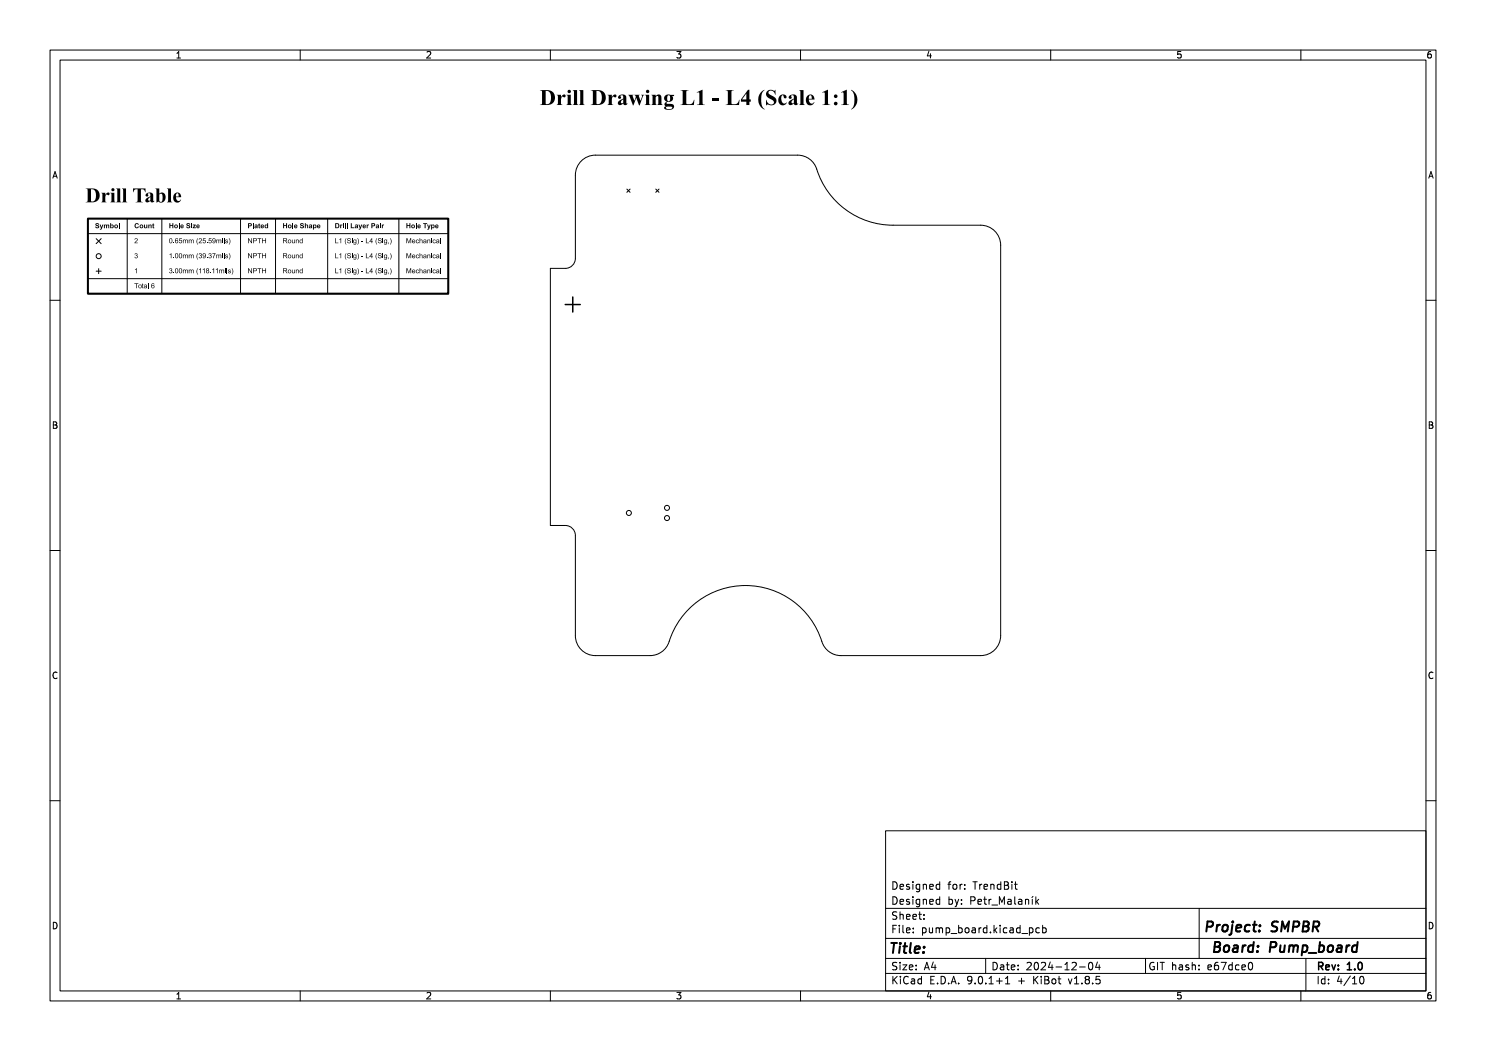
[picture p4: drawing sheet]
<svg xmlns="http://www.w3.org/2000/svg" width="297mm" height="210mm" viewBox="0 0 297 210" stroke-linecap="round" stroke-linejoin="round" font-family="sans-serif">
<defs><g id="words">
<text font-size="4.3" fill="#fff" x="97" y="21.3">Drill Drawing L1 - L4 (Scale 1:1)</text>
<g font-size="2.7" fill="#fff">
<text x="240.4" y="186.2">Project: SMPBR</text>
<text x="241.9" y="190.3">Board: Pump_board</text>
<text x="177.4" y="192.1">Title:</text>
</g>
<g font-size="2" fill="#fff">
<text x="178" y="177.8">Designed for: TrendBit</text>
<text x="178" y="180.8">Designed by: Petr_Malaník</text>
<text x="178" y="183.8">Sheet:</text>
<text x="178" y="186.5">File: pump_board.kicad_pcb</text>
<text x="178" y="193.9">Size: A4</text>
<text x="178" y="196.7">KiCad E.D.A. 9.0.1+1 + KiBot v1.8.5</text>
<text x="198" y="193.9">Date: 2024-12-04</text>
<text x="229.4" y="193.9">GIT hash: e67dce0</text>
<text x="263" y="196.7">Id: 4/10</text>
<text x="263" y="193.9">Rev: 1.0</text>
</g>
<g font-size="1.7" fill="#fff">
<text x="35" y="11.6">1</text>
<text x="85" y="11.6">2</text>
<text x="135" y="11.6">3</text>
<text x="185" y="11.6">4</text>
<text x="235" y="11.6">5</text>
<text x="285" y="11.6">6</text>
<text x="10.5" y="35.6">A</text>
<text x="285.5" y="35.6">A</text>
<text x="10.5" y="85.6">B</text>
<text x="285.5" y="85.6">B</text>
<text x="10.5" y="135.7">C</text>
<text x="285.5" y="135.7">C</text>
<text x="10.5" y="185.6">D</text>
<text x="285.5" y="185.6">D</text>
<text x="35" y="199.7">1</text>
<text x="85" y="199.7">2</text>
<text x="135" y="199.7">3</text>
<text x="185" y="199.7">4</text>
<text x="235" y="199.7">5</text>
<text x="285" y="199.7">6</text>
</g>
</g></defs>
<g fill="none" stroke="#000" stroke-width=".4">
<path d="M17.6 43.7h72v15h-72zM178.1 188.4h1.2M178.7 188.4l-.2 2M179.9 189.1l-.2 1.3M180 188.4l-.1 .2M180.5 189.1h.8M180.9 188.4l-.2 1.7 .1 .2 .3 .1M182 188.4l-.2 1.7 .3 .3M182.8 189.8l1-.2v-.4l-.6-.1-.3 .3v.9h.7M184.6 190.2v.2M184.7 189.2v.2M241.2 185.2l1-.1a.52 .52 0 0 0 .3-.5 .52 .52 0 0 0-.4-.5h-.7l-.3 2"/>
<path d="M242.8 189.2h.6M242.9 188.2l.8 .1a.51 .51 0 0 1 .1 .5 .51 .51 0 0 1-.4 .4l.3 .1a.58 .58 0 0 1-.3 .9h-.8zM243.3 184.8l-.2 1.3M243.8 184.8l-.4 .1-.2 .3M244.5 185a.52 .52 0 0 1 .5-.2 .52 .52 0 0 1 .4 .4l-.2 .7a.52 .52 0 0 1-.5 .2 .52 .52 0 0 1-.4-.4zM244.8 189.1a.52 .52 0 0 1 .5-.2 .52 .52 0 0 1 .4 .4l-.1 .5a.55 .55 0 0 1-.5 .4 .55 .55 0 0 1-.5-.4zM246.3 184.8l-.2 1.7-.4 .3M246.4 184.1v.2M246.6 189h.8l-.1 1.2M247.1 185.5l1-.2-.1-.4h-.7l-.3 .9 .3 .3 .6-.1M247.4 189.4l-.7 .1a.4 .4 0 0 0-.3 .3 .4 .4 0 0 0 .2 .4l.7-.1M248.4 188.9l-.2 1.3"/>
<path d="M249 188.9l-.4 .1-.2 .3M249.8 184.9a.66 .66 0 0 0-1 .3v.5l.1 .3h.8M250.4 184.8h.8M250.5 189a.66 .66 0 0 0-1 .3l-.1 .5 .2 .3h.8M250.6 188.2l-.3 2M250.8 184.1l-.2 1.7v.2l.4 .1M251.3 190v.2M251.4 189v.2M251.7 185.9v.2M251.8 184.9v.2M253.9 189.3l1-.1a.52 .52 0 0 0 .2-.5 .52 .52 0 0 0-.3-.5h-.8l-.2 2M255.4 184.2a.85 .85 0 0 0-1 .1 .45 .45 0 0 0 .2 .8l.5 .2a.51 .51 0 0 1 .1 .5 .51 .51 0 0 1-.4 .3l-.7-.1"/>
<path d="M255.9 188.9v1.2a.57 .57 0 0 0 .8-.1M256.1 186.1l.2-2 .5 1.5 .8-1.5-.2 2M256.8 188.9l-.2 1.3M257.7 189.1a.49 .49 0 0 1 .9 .1M257.7 188.9l-.1 1.3M258.5 185.2l.9-.1a.52 .52 0 0 0 .3-.5 .52 .52 0 0 0-.3-.5h-.8l-.3 2M258.6 189.2a.5 .5 0 0 1 .8-.2l-.1 1.2M258.6 189.2l-.2 1M260.4 189h.8l.1 .3-.1 .5a.66 .66 0 0 1-.9 .3M260.4 188.9l-.2 2M260.5 185.1h.6M260.6 184.1l.8 .1a.51 .51 0 0 1 .2 .5 .51 .51 0 0 1-.5 .4l.3 .1a.58 .58 0 0 1-.3 .9h-.8z"/>
<path d="M261.6 190.4h1.5M262.5 185.2l.9-.1a.52 .52 0 0 0 .3-.5 .52 .52 0 0 0-.3-.5h-.8l-.3 2M262.9 185.2l.6 .9M263.7 189h.8l.2 .3-.1 .5a.65 .65 0 0 1-1 .3M263.8 188.2l-.2 2M265.5 189.1a.52 .52 0 0 1 .6-.2 .52 .52 0 0 1 .4 .4l-.1 .5a.55 .55 0 0 1-.5 .4 .55 .55 0 0 1-.6-.4zM267.4 189h.7v1.2M268.2 189.4l-.7 .1a.4 .4 0 0 0-.3 .3 .4 .4 0 0 0 .2 .4l.7-.1M269.2 188.9l-.2 1.3M269.7 188.9l-.3 .1-.3 .3M271.3 189a.66 .66 0 0 0-1 .3l-.1 .5 .2 .3h.7M271.4 188.2l-.3 2"/>
</g>
<g fill="none" stroke="#000" stroke-width=".2">
<path d="M10 10h277v190h-277zM12 12h273v186h-273zM35.3 11.6h.8M35.3 10.7l.4-.4v1.3M60 10v2M85.3 10.4l.5-.1 .3 .4-.8 .9h.8M110 10v2M135.3 10.3h.8l-.4 .5 .3 .1v.6l-.2 .1-.5-.1M160 10v2M185.7 10.2l-.4 1h.9M186 10.7v.9M210 10v2"/>
<path d="M236 10.3h-.6l-.1 .6 .2-.1 .5 .1 .1 .1-.1 .5-.2 .1-.5-.1M260 10v2M286 10.3l-.4 .1-.2 .2-.1 .7 .3 .3 .4-.1 .1-.5-.1-.1-.4-.1-.3 .2M10.6 35.6l.4-1.3 .4 1.3M10.7 35.2h.6M116.2 32.2a4 4 0 0 1 2.8-1.2h40.4a4 4 0 0 1 3.8 2.8 16 16 0 0 0 15.3 11.2h17.5a4 4 0 0 1 4 4v78a4 4 0 0 1-4 4h-27.9a4 4 0 0 1-3.8-2.8 16.1 16.1 0 0 0-15.7-11.2 16.1 16.1 0 0 0-15.1 11.9 4 4 0 0 1-3.6 2.1h-10.9a4 4 0 0 1-4-4v-20a2 2 0 0 0-2-2h-3v-51.4h3a2 2 0 0 0 2-2v-16.6a4 4 0 0 1 1.2-2.8zM125.3 37.8l.6 .6M125.9 37.8l-.6 .6M131.1 37.8l.6 .6M131.7 37.8l-.6 .6M285.6 35.6l.4-1.3 .4 1.3M285.7 35.2h.6"/>
<path d="M10 60h2M17.6 58.7h72M17.6 43.7h72M17.6 55.7h72M17.6 46.7h72M19.2 54.2h1M19.2 47.7l1 1M19.7 53.7v1M20.2 47.7l-1 1M25.4 43.7v15M32.3 43.7v15M48.1 43.7v15"/>
<path d="M55.1 43.7v15M65.5 43.7v15M79.7 43.7v15M285 60h2M10.7 84.3h.4l.2 .2-.2 .4 .2 .1 .1 .3-.2 .3h-.5zM10.7 84.9h.4M285.7 84.3h.4l.2 .2-.2 .4 .2 .1 .1 .3-.2 .3h-.5zM285.7 84.9h.4M10 110h2M285 110h2M11.4 134.4a.62 .62 0 0 0-.9 .5 .62 .62 0 0 0 .7 .7l.2-.1M286.4 134.4a.62 .62 0 0 0-.9 .5 .62 .62 0 0 0 .7 .7l.2-.1"/>
<path d="M10 160h2M285 160h2M177 166h108v32h-108zM178.5 176.2a.76 .76 0 0 1 .8 .7 .76 .76 0 0 1-.8 .8zM178.5 179.2a.76 .76 0 0 1 .8 .7 .76 .76 0 0 1-.8 .8zM179.9 177.2l.7-.1-.1-.3-.4-.1-.2 .2 .1 .7h.5M181.7 176.8l-.3-.1-.2 .2v.2l.5 .2v.3h-.5M181.7 179.8l-.3-.1-.2 .2v.2l.5 .2v.3h-.5M182.5 176.2v.1M182.5 176.7v1M182.5 179.2v.1M182.5 179.7v1"/>
<path d="M183.8 176.8l-.4-.1-.3 .3 .1 .6h.6M183.8 179.8l-.4-.1-.3 .3 .1 .6h.6M183.8 179.7v1.2l-.3 .3-.3-.1M183.8 176.7v1.2l-.3 .3-.3-.1M184.5 176.8l.2-.1 .4 .1 .1 .9M184.5 179.8l.2-.1 .4 .1 .1 .9M184.5 176.7v1M184.5 179.7v1M185.8 177.2l.7-.1v-.3l-.5-.1-.2 .2 .1 .7h.6M187.8 176.8l-.4-.1-.3 .3 .1 .6h.6M187.8 179.8l-.4-.1-.3 .3 .1 .6h.6M187.8 176.2v1.5"/>
<path d="M187.8 179.2v1.5M189.5 176.7h.5M189.7 179.8l.4-.1 .3 .3-.2 .6h-.5M189.7 179.2v1.5M190 176.2l-.3 .2v1.3M190.6 176.8l.4-.1 .2 .3v.4l-.2 .3-.4-.1-.1-.2zM190.9 179.7l.3 1M191.6 179.7l-.4 1M191.9 176.7v1M192.2 179.8v.1M192.3 176.7l-.4 .3M192.8 177.6v.1"/>
<path d="M192.8 176.8v.1M194 180l.7-.1 .2-.2-.1-.4-.2-.1h-.6v1.5M194.5 176.2h.8M194.9 176.2v1.5M195.8 176.7v1M196.2 176.7l-.4 .3M196.6 179.7h.6M196.7 177.2l.7-.1-.1-.3-.4-.1-.2 .2v.7h.6M196.8 179.2v1.3l.4 .2M197.7 179.7v1M198 176.8l.2-.1 .4 .1 .1 .9M198 176.7v1"/>
<path d="M198.1 179.7l-.4 .3M200 176.2v1.5M200 176.8l-.4-.1-.3 .3 .2 .6h.5M200.7 176.2l.8 .1v.3l-.3 .3a.4 .4 0 0 1 .4 .4 .4 .4 0 0 1-.3 .4h-.6zM200.7 176.9h.5M201.5 179.8h.5l.1 .9M202.2 176.2v.1M202.2 176.7v1M202.7 176.7h.6M202.8 179.2v1.3l.2 .2M203 176.2v1.3l.3 .2M203.6 179.8h.6v.9"/>
<path d="M205 179.8l.2-.1 .3 .1 .1 .9M205 179.7v1M206.3 179.7v1M206.5 179.1l-.3 .2M207 179.2v1.5M207.6 179.7l-.6 .6M10.7 184.3a.66 .66 0 0 1 .7 .6 .66 .66 0 0 1-.7 .7zM35.3 198.7l.4-.4v1.3M35.3 199.6h.8M60 198v2M85.3 198.4l.5-.1 .3 .4-.8 .9h.8M110 198v2"/>
<path d="M135.3 198.3h.8l-.4 .5 .3 .1v.6l-.2 .1-.5-.1M160 198v2M177 194.5h108M177 191.5h108M177 187.5h108M177 181.5h108M178.5 195.1v1.5M178.5 185.6h.5M178.7 195.7l.6 .9M179.2 184.9h-.7v1.5M179.2 192.4l-.5-.1-.2 .1v.5l.6 .3 .1 .3-.2 .3-.6-.1M179.2 182.3l-.5-.1-.2 .1v.5l.6 .3 .1 .3-.2 .3-.6-.1"/>
<path d="M179.3 195.1l-.8 .9M179.7 184.9v.1M179.7 185.4v1M179.9 182.8l.2-.1 .4 .1v.9M179.9 180.2l.7-.1-.1-.3-.4-.1-.2 .2 .1 .7h.5M179.9 182.2v1.5M179.9 192.3v.1M179.9 192.8v1M180 195.1v.1M180 195.6v1M180.5 192.8h.7l-.7 1h.7M180.5 184.9v1.3l.2 .2"/>
<path d="M181.2 183.2l.7-.1-.1-.3-.4-.1-.2 .2v.7h.6M181.2 185.9l.7-.2-.1-.2-.4-.1-.2 .2v.7h.6M181.5 195.2a.71 .71 0 0 0-1 .5 .71 .71 0 0 0 .7 .9l.3-.1M181.7 193.3l.8-.1-.1-.3-.4-.1-.3 .2 .1 .7h.6M182.2 195.7h.5l.1 .9M182.5 183.2l.7-.1-.1-.3-.4-.1-.2 .2v.7h.6M182.5 186.3v.1M182.5 185.5v.1M182.8 196h-.5l-.2 .2 .2 .4 .5-.1M183.1 193.7v.1M183.1 192.9v.1M183.6 182.7h.6"/>
<path d="M183.8 182.2v1.3l.4 .2M184.2 195.7l-.5-.1-.2 .3 .1 .6h.6M184.2 195.1v1.5M184.4 185.5l.4-.1 .3 .3-.1 .6h-.6M184.4 185.4v1.5M184.7 183.6v.1M184.7 182.8v.1M184.7 193.8l.5-1.5 .5 1.5M184.9 193.4h.7M185.7 198.2l-.4 1h.9M185.7 185.4l.1 .9 .4 .1 .2-.1M185.8 180.2l.7-.1v-.3l-.5-.1-.2 .2 .1 .7h.6"/>
<path d="M186 198.7v.9M186 195.8h.5M186.4 185.4v1M186.5 192.2l-.3 1.1h.9M186.7 195.1h-.7v1.5h.7M186.9 192.8v1M187.1 185.5l.4-.1 .2 .2M187.1 185.4v1M187.4 196.5v.1M187.7 185.6l.3-.2 .3 .1 .1 .9M187.7 185.6v.8M188.1 195.1a.76 .76 0 0 1 .9 .7 .76 .76 0 0 1-.9 .8z"/>
<path d="M189.1 185.5l.4-.1 .3 .3-.1 .6h-.6M189.1 185.4v1.5M189.6 196.5v.1M190.1 196.6l.5-1.5 .5 1.5M190.1 186.5h1.1M190.2 196.2h.8M191.2 180.7l-.3 .5M191.6 196.5v.1M191.6 184.9v1.5M191.6 185.5l.4-.1 .3 .3-.1 .6h-.6M192.2 180.6v.1M193 185.5l.2-.1 .4 .1 .1 .6-.2 .2-.3 .1-.2-.1z"/>
<path d="M194.2 195.7l-.2 .3h-.3l-.3-.3 .1-.5 .5-.1 .2 .1a.99 .99 0 0 1-.4 1.4h-.3M194.3 185.5h.6l.1 .9M194.9 196.5v.1M195 185.7l-.5 .1-.3 .2 .3 .4 .5-.1M195.5 180.2l.7-.1-.1-.3-.4-.1-.2 .2v.7h.6M195.7 195.2l.2-.1a.8 .8 0 0 1 .5 .7 .8 .8 0 0 1-.5 .8l-.2-.1-.2-.5zM195.7 185.4v1M196.1 185.4l-.4 .3M197 191.5v3M197 196.5v.1M197.2 185.5l-.4-.1-.3 .3 .2 .6h.5M197.2 184.9v1.5"/>
<path d="M197.7 196.6h.8M197.7 195.5l.4-.4v1.5M198 186.3v.1M198.2 180.8h1.2M198.5 192.3a.76 .76 0 0 1 .8 .7 .76 .76 0 0 1-.8 .8zM198.7 184.9v1.5M198.8 185.8l.4 .6M199.2 196h1.1M199.2 185.4l-.5 .6M199.7 180.7v-1.5l.5 1.1 .5-1.1v1.5M199.7 195.4v1.2M199.9 184.9v.1"/>
<path d="M199.9 185.4v1M200 192.9h.6v.9M200.6 193.2h-.5l-.2 .2 .2 .4 .5-.1M201 196.6h.8M201 195.5l.4-.4v1.5M201.1 192.8h.6M201.2 185.5l-.4-.1-.3 .3 .2 .6h.5M201.3 192.3v1.3l.4 .2M201.9 185.5h.6v.9M202.1 180.1h-.5l-.2 .2 .2 .4 .5-.1M202.1 193.3l.7-.1v-.3l-.5-.1-.2 .2 .1 .7h.6M202.5 185.7l-.5 .1-.2 .2 .2 .4 .5-.1"/>
<path d="M203.5 193.7v.1M203.5 192.9v.1M203.6 196h1.1M203.9 185.5l-.4-.1-.3 .3 .1 .6h.6M203.9 184.9v1.5M204.2 195.4v1.2M204.2 180.1h-.5l-.2 .2 .2 .4 .5-.1M204.2 186.5h1.2M205.3 192.4l.5-.1 .3 .4-.9 1.1h.9M205.7 185.5l.5-.1 .3 .3-.2 .6h-.6M205.7 185.4v1.5M206.6 195.1v1.5"/>
<path d="M206.8 195.7l.7 .9M206.8 192.4l.3-.1a.8 .8 0 0 1 .5 .7 .8 .8 0 0 1-.5 .8l-.3-.1-.1-.5zM207.2 180.1l.4 .6M207.5 195.1l-.9 .9M207.7 185.5l-.4-.1-.3 .3 .2 .6h.5M208.1 195.1v.1M208.1 195.6v1M208.1 192.4l.6-.1 .3 .4-.9 1.1h.9M208.4 185.5l.4-.1 .3 .3-.1 .6h-.6M208.4 184.9v1.5M208.8 195.1l.7 .1 .1 .3-.3 .3a.4 .4 0 0 1 .4 .4 .4 .4 0 0 1-.3 .4h-.6zM208.8 195.8h.5"/>
<path d="M209.9 192.2l-.3 1.1h.9M210 198v2M210.3 192.8v1M210.4 195.7l.3-.1 .3 .3v.4l-.3 .3-.3-.1-.2-.2zM211.1 193.2h1.1M211.5 195.6h.5M211.7 195.1v1.3l.3 .2M212.8 193.8h.9M212.8 192.7l.5-.4v1.5M213.5 195.6l.4 1 .3-1M214.3 192.4l.5-.1 .3 .4-.9 1.1h.9M214.7 196.6h.9"/>
<path d="M214.7 195.5l.5-.4v1.5M215.8 193.2h1.1M216.2 196.5v.1M217.2 195.7l-.3 .3v.3l.3 .3h.3l.2-.3v-.3l-.2-.3M217.2 195.7l-.3-.3 .3-.3h.3l.2 .3-.2 .3M217.2 195.7h.3M217.7 192.4l.2-.1a.8 .8 0 0 1 .5 .7 .8 .8 0 0 1-.5 .8l-.2-.1-.1-.5zM218.4 196.5v.1M219.3 192.2l-.3 1.1h.9M219.7 192.8v1M219.8 195.1h-.7l-.1 .7 .2-.1h.5l.2 .3-.1 .5-.2 .1-.6-.1M228.9 191.5v3"/>
<path d="M230.6 192.4a.7 .7 0 0 0-.8 .6 .7 .7 0 0 0 .8 .7l.1-.5h-.3M231.4 192.3v1.5M231.9 192.3h.8M232.3 192.3v1.5M234.4 192.9l.2-.1 .3 .1 .1 .9M234.4 192.3v1.5M235.7 192.9h.6l.1 .9M236 198.3h-.6l-.1 .6 .2-.1 .5 .1 .1 .1-.1 .5-.2 .1-.5-.1M236.4 193.2h-.5l-.3 .2 .3 .4 .5-.1M237.6 192.9l-.4-.1-.2 .2 .1 .2 .5 .2v.3h-.6M238.3 192.9l.2-.1 .4 .1v.9M238.3 192.3v1.5"/>
<path d="M239.6 193.7v.1M239.6 192.9v.1M239.7 181.5v10M241.4 193.3l.7-.1v-.3l-.5-.1-.2 .2 .1 .7h.6M243.4 192.3l-.4 .1a1.01 1.01 0 0 0 0 1.4l.5-.1 .1-.5-.3-.3h-.4l-.2 .3M244.1 192.3h1l-.7 1.5M246.3 192.9l-.4-.1-.3 .3 .1 .6h.6M246.3 192.3v1.5M247.6 192.9l-.4-.1-.3 .3 .2 .6h.5M248.2 193.3l.7-.1v-.3l-.5-.1-.2 .2 .1 .7h.6M249.6 192.4l.3-.1a.8 .8 0 0 1 .5 .7 .8 .8 0 0 1-.5 .8l-.3-.1-.1-.5zM260 198v2"/>
<path d="M261 191.5v6.5M263.5 195.1v1.5M264.8 195.7l-.4-.1-.3 .3 .1 .6h.6M264.8 195.1v1.5M265.5 196.5v.1M265.5 195.7v.1M267.7 195l-.4 1.1h.9M268 195.6v1M269.9 195l-1.3 2M270.3 196.6h.9M270.3 195.5l.4-.4v1.5M271.9 195.2l.2-.1a.8 .8 0 0 1 .5 .7 .8 .8 0 0 1-.5 .8l-.2-.1-.2-.5z"/>
<path d="M285.7 184.3a.66 .66 0 0 1 .7 .6 .66 .66 0 0 1-.7 .7zM286 198.3l-.4 .1-.2 .2-.1 .8 .3 .2 .4-.1 .1-.5-.1-.1-.4-.1-.3 .2"/>
<circle cx="19.7" cy="51.2" r=".5"/>
<circle cx="125.7" cy="102.5" r=".5"/>
<circle cx="133.3" cy="101.5" r=".5"/>
<circle cx="133.3" cy="103.5" r=".5"/>
</g>
<g fill="#000">
<path d="M107.9 18h1.4a1.5 1.5 0 0 1 1.6 1.5 1.5 1.5 0 0 1-1.6 1.5h-1.4l.4-.2v-.3h.8v.2a.58 .58 0 0 0 .6 .1 .58 .58 0 0 0 .4-.6 1.41 1.41 0 0 0-.8-2h-.2v2.3h-.8v-2.2z" fill-rule="evenodd"/>
<path d="M111.3 18.9h.8v.5a.49 .49 0 0 1 .4-.5 .49 .49 0 0 1 .6 .3 .36 .36 0 0 1-.3 .3 .36 .36 0 0 1-.4-.2l-.3 .5v.7v.3l.3 .2h-1.1l.2-.5v-1.3z" fill-rule="evenodd"/>
<path d="M113.2 18.9h.9v1.9l.2 .2h-1.1l.3-.4-.1-1.4z" fill-rule="evenodd"/>
<path d="M114.5 18h.8l.1 2.8 .2 .2h-1.1l.2-.4v-2.4z" fill-rule="evenodd"/>
<path d="M115.7 18h.9v2.8l.2 .2h-1.1l.3-.4v-2.4z" fill-rule="evenodd"/>
<path d="M118.1 18h1.3a1.5 1.5 0 0 1 1.7 1.5 1.5 1.5 0 0 1-1.7 1.5h-1.3l.3-.2 .1-.3h.7v.2a.58 .58 0 0 0 .7 .1 .58 .58 0 0 0 .3-.6 1.41 1.41 0 0 0-.7-2h-.3v2.3h-.7v-2.2z" fill-rule="evenodd"/>
<path d="M121.4 18.9h.9v.5a.49 .49 0 0 1 .3-.5 .49 .49 0 0 1 .6 .3 .36 .36 0 0 1-.3 .3 .36 .36 0 0 1-.4-.2l-.2 .5v.7v.3l.3 .2h-1.2l.3-.5v-1.3z" fill-rule="evenodd"/>
<path d="M123.6 19.2a.85 .85 0 0 1 1-.3 .85 .85 0 0 1 .6 .8v.9l.2 .1a.42 .42 0 0 1-.4 .3 .42 .42 0 0 1-.4-.3 .56 .56 0 0 1-.6 .4 .56 .56 0 0 1-.5-.5v-.2h.6l.2 .2 .3-.1v-.7l-.5 .6h-.6l.3-.3 .8-.4v-.4a.27 .27 0 0 0-.4-.3 .27 .27 0 0 0-.1 .5 .32 .32 0 0 1-.4 .2 .32 .32 0 0 1-.1-.5z" fill-rule="evenodd"/>
<path d="M128.9 18.9h.8l.1 1.9 .2 .2h-1.1l.2-.4v-1.4z" fill-rule="evenodd"/>
<path d="M130.2 18.9h.8v.3a.64 .64 0 0 1 .9-.3 .64 .64 0 0 1 .3 .8v1.1l.2 .2h-1l.2-.3v-1.3a.23 .23 0 0 0-.2-.2 .23 .23 0 0 0-.3 .1l-.1 1.2 .2 .5h-1l.2-.5v-1.3z" fill-rule="evenodd"/>
<path d="M133 19.1l.6-.2 1.1 .1v.2h-.4a.79 .79 0 0 1 0 1 .79 .79 0 0 1-1 .2v.3h.5a.64 .64 0 0 1 .9 .6 .64 .64 0 0 1-.8 .6 .86 .86 0 0 1-1.2-.4h.4a.78 .78 0 0 0 1.3-.1l-.9-.1-.8 .2 .4-.3a.49 .49 0 0 1-.3-.5 .49 .49 0 0 1 .5-.4l-.4-.3-.2-.3h.6l.1 .2a.29 .29 0 0 0 .2 .3 .29 .29 0 0 0 .3-.3v-.7a.26 .26 0 0 0-.3-.2 .26 .26 0 0 0-.2 .2l-.1 .5h-.6z" fill-rule="evenodd"/>
<path d="M136 18h1.6l-.4 .3v2.3a.94 .94 0 0 0 .9 .2 .94 .94 0 0 0 .6-.9v1.1h-2.7l.4-.2v-.3v-2.2z" fill-rule="evenodd"/>
<path d="M139.2 18.4l1.2-.5v2.7l.1 .3 .4 .1h-1.6l.4-.3 .1-1.9-.1-.3z" fill-rule="evenodd"/>
<path d="M142.4 19.7h1.3v.5h-1.3z" fill-rule="evenodd"/>
<path d="M145 18h1.6l-.4 .3v2.3a.94 .94 0 0 0 1 .2 .94 .94 0 0 0 .5-.9v1.1h-2.7l.4-.2 .1-.3v-2.2z" fill-rule="evenodd"/>
<path d="M149.5 17.9h.3v2h.3v.4h-.3v.7h-.6v-.7h-1.1v-.4h1.1v-1.2l-.9 1.2h-.2z" fill-rule="evenodd"/>
<path d="M152.1 18.4l.7-.5a3.2 3.2 0 0 0-.2 3.8l.2 .2a2.2 2.2 0 0 1-.7-3.5z" fill-rule="evenodd"/>
<path d="M153.4 18.2a1.69 1.69 0 0 1 1.5-.1l.1-.2v1a.84 .84 0 0 0-.5-.7 .84 .84 0 0 0-.9 .2l.1 .4a2.28 2.28 0 0 1 1.5 1.3 1.2 1.2 0 0 1-1.9 .8l-.2 .2v-1.2a.98 .98 0 0 0 1.5 .8 .62 .62 0 0 0-.5-.9 .99 .99 0 0 1-.9-.6 .99 .99 0 0 1 .2-1z" fill-rule="evenodd"/>
<path d="M157.7 19.2a.85 .85 0 0 1 1-.3 .85 .85 0 0 1 .6 .8v.9l.2 .1a.42 .42 0 0 1-.4 .3 .42 .42 0 0 1-.4-.3 .56 .56 0 0 1-.6 .4 .56 .56 0 0 1-.5-.5v-.2h.6l.2 .2 .3-.1v-.7l-.5 .6h-.6l.3-.3 .8-.4v-.4a.27 .27 0 0 0-.4-.3 .27 .27 0 0 0-.1 .5 .32 .32 0 0 1-.4 .2 .32 .32 0 0 1-.1-.5z" fill-rule="evenodd"/>
<path d="M159.7 18h.9v2.8l.2 .2h-1.1l.3-.4v-2.4z" fill-rule="evenodd"/>
<path d="M161.3 19.2a.83 .83 0 0 1 1-.2 .83 .83 0 0 1 .5 .9h-1.1a.58 .58 0 0 0 .3 .7 .58 .58 0 0 0 .7-.2 .85 .85 0 0 1-1 .6 .85 .85 0 0 1-.6-1v-.3h1.1l-.1-.6a.4 .4 0 0 0-.4 .1 .4 .4 0 0 0-.1 .5h-.5z" fill-rule="evenodd"/>
<path d="M164.3 18.4l1.2-.5v2.7l.1 .3 .3 .1h-1.5l.4-.3 .1-1.9-.1-.3z" fill-rule="evenodd"/>
<path d="M168.1 18.4l1.2-.5v2.7l.1 .3 .3 .1h-1.6l.5-.3v-1.9l-.1-.3z" fill-rule="evenodd"/>
<path d="M17.1 37.7h1.3a1.4 1.4 0 0 1 1.5 1.3 1.4 1.4 0 0 1-1.5 1.4h-1.3l.4-.1v-.3h.7v.1a.54 .54 0 0 0 .6 .1 .54 .54 0 0 0 .3-.5 1.31 1.31 0 0 0-.7-1.9h-.2v2.2h-.7v-2.1z" fill-rule="evenodd"/>
<path d="M20.3 38.5h.7v.4a.46 .46 0 0 1 .4-.4 .46 .46 0 0 1 .5 .2 .33 .33 0 0 1-.3 .3 .33 .33 0 0 1-.3-.1l-.2 .4-.1 .7 .1 .2 .2 .2h-1l.2-.4v-1.2z" fill-rule="evenodd"/>
<path d="M22.1 38.5h.8v1.7l.2 .2h-1l.2-.4v-1.3z" fill-rule="evenodd"/>
<path d="M23.2 37.7h.8v2.5l.3 .2h-1.1l.2-.4v-2.1z" fill-rule="evenodd"/>
<path d="M24.4 37.7h.8v2.5l.2 .2h-1l.2-.4v-2.1z" fill-rule="evenodd"/>
<path d="M26.6 37.7h2.5v.7a.76 .76 0 0 0-.9-.6v2.3l.4 .3h-1.5l.4-.3v-2.3a.75 .75 0 0 0-.9 .6z" fill-rule="evenodd"/>
<path d="M29.2 38.7a.79 .79 0 0 1 .9-.2 .79 .79 0 0 1 .5 .7v.9h.2a.39 .39 0 0 1-.4 .4 .39 .39 0 0 1-.3-.4 .51 .51 0 0 1-.6 .4 .51 .51 0 0 1-.4-.6h.5l.2 .2 .3-.1v-.6l-.5 .5h-.5l1-.7-.1-.4a.25 .25 0 0 0-.3-.2 .25 .25 0 0 0 0 .4 .3 .3 0 0 1-.5 .2 .3 .3 0 0 1 0-.5z" fill-rule="evenodd"/>
<path d="M31 37.7h.8v1a.82 .82 0 0 1 1.1 0 .82 .82 0 0 1 .1 1.1 .86 .86 0 0 1-1.3 .5l-.4 .2v-1.6h.5a1.56 1.56 0 0 0 .1 1.4h.3a1.44 1.44 0 0 0 .1-1.6l-.5 .2h-.5v-1.1z" fill-rule="evenodd"/>
<path d="M33.4 37.7h.8v2.5l.2 .2h-1l.2-.4v-2.1z" fill-rule="evenodd"/>
<path d="M34.9 38.7a.77 .77 0 0 1 .9-.2 .77 .77 0 0 1 .4 .9h-1a.54 .54 0 0 0 .2 .7 .54 .54 0 0 0 .7-.2 .82 .82 0 0 1-1 .5 .82 .82 0 0 1-.5-1.1h1.1l-.1-.7a.37 .37 0 0 0-.4 .2 .37 .37 0 0 0 0 .4h-.6z" fill-rule="evenodd"/>
<path d="M125.6 18.9h1l-.2 .2 .4 1 .3-.8-.3-.4h1.1l-.2 .2 .3 1 .3-.9-.2-.3 .6 .1-.2 .2-.6 1.9h-.2l-.5-1.6-.6 1.6h-.1l-.7-1.8z" fill-rule="evenodd"/>
<path d="M155.9 19.1a.68 .68 0 0 1 .8-.3 .68 .68 0 0 1 .4 .8 .41 .41 0 0 1-.4-.1 .41 .41 0 0 1-.1-.4l-.2-.1a.99 .99 0 0 0 .5 1.7l.3-.2a.89 .89 0 0 1-1.2 .5 .89 .89 0 0 1-.4-1.2z" fill-rule="evenodd"/>
<path d="M170.1 17.9a2.18 2.18 0 0 1 1.3 2 2.18 2.18 0 0 1-1.3 2 3.2 3.2 0 0 0 .2-3.7z" fill-rule="evenodd"/>
<path d="M19.1 44.7l.4-.1 .3 .2v.1h-.2l-.3-.1 .1 .1a.38 .38 0 0 1 .4 .3 .38 .38 0 0 1-.3 .5 .38 .38 0 0 1-.4-.3l-.1-.1h.2a.19 .19 0 0 0 .2 .2 .19 .19 0 0 0 .1-.3l-.4-.2z" fill-rule="evenodd"/>
<path d="M19.9 44.9h.2l.2 .5 .2-.5h.2l-.5 1h-.2v-.2l.2-.1z" fill-rule="evenodd"/>
<path d="M20.8 44.9h.9l.1 .7h-.2l-.1-.6-.1 .1v.5h-.2l-.1-.6-.1 .1v.5h-.2z" fill-rule="evenodd"/>
<path d="M22 44.6h.2v.4a.33 .33 0 0 1 .5 0 .33 .33 0 0 1-.1 .5 .33 .33 0 0 1-.4 0l-.2 .1v-.4h.2v.2a.18 .18 0 0 0 .3 0 .18 .18 0 0 0 0-.3 .18 .18 0 0 0-.3 .1h-.2z" fill-rule="evenodd"/>
<path d="M23 44.9a.38 .38 0 0 1 .5 .1 .38 .38 0 0 1-.2 .6 .38 .38 0 0 1-.5-.4h.2a.19 .19 0 0 0 .3 .2 .19 .19 0 0 0 0-.3 .19 .19 0 0 0-.3 .1h-.2z" fill-rule="evenodd"/>
<path d="M23.7 44.6h.2v1h-.2z" fill-rule="evenodd"/>
<path d="M27 50.7a.27 .27 0 0 1 .4 0 .27 .27 0 0 1 0 .4 .31 .31 0 0 1 0 .5 .31 .31 0 0 1-.5-.3h.1a.2 .2 0 0 0 .2 .2 .2 .2 0 0 0 .2-.3 .2 .2 0 0 0-.3-.1v-.1a.17 .17 0 0 0 .3-.1 .17 .17 0 0 0-.2-.2 .17 .17 0 0 0-.2 .2l-.1-.1z" fill-rule="evenodd"/>
<path d="M26.9 56.6h.8v.1h-.4v.9h-.1v-.9h-.3z" fill-rule="evenodd"/>
<path d="M27 53.8l.3-.2v1h-.1v-.8l-.2 .2z" fill-rule="evenodd"/>
<path d="M27 47.7a.35 .35 0 0 1 .5 .1 .35 .35 0 0 1-.3 .5l-.2 .2h.5v.1h-.6l.3-.5a.21 .21 0 0 0 .2-.2 .21 .21 0 0 0-.2-.2 .21 .21 0 0 0-.2 .2h-.1z" fill-rule="evenodd"/>
<path d="M27 44.7l.5-.1 .3 .3h-.2a.27 .27 0 0 0-.4 0 .27 .27 0 0 0 0 .4 .27 .27 0 0 0 .3 0h.3a.49 .49 0 0 1-.8 .2 .49 .49 0 0 1 0-.8z" fill-rule="evenodd"/>
<path d="M27.8 56.9a.36 .36 0 0 1 .5 .1 .36 .36 0 0 1-.2 .5 .36 .36 0 0 1-.5-.3h.2a.22 .22 0 0 0 .3 .2 .22 .22 0 0 0 0-.4 .22 .22 0 0 0-.3 .2h-.2z" fill-rule="evenodd"/>
<path d="M28 44.9a.38 .38 0 0 1 .6 .1 .38 .38 0 0 1-.2 .6 .38 .38 0 0 1-.5-.4h.2a.19 .19 0 0 0 .3 .2 .19 .19 0 0 0 0-.3 .19 .19 0 0 0-.3 .1h-.2z" fill-rule="evenodd"/>
<path d="M28.4 56.7l.1-.1v.3h.2l-.2 .5 .2 .2-.3-.1z" fill-rule="evenodd"/>
<path d="M28.8 57l.5-.1 .1 .7h-.5l-.2-.2a.27 .27 0 0 0 .4 .1 .27 .27 0 0 0 .1-.3l-.5 .2 .2-.2 .3-.1-.1-.1-.3 .1z" fill-rule="evenodd"/>
<path d="M28.8 44.9h.2l.1 .6 .1-.1 .1-.5h.1v.7l-.6-.1z" fill-rule="evenodd"/>
<path d="M29.6 56.6h.1v1h-.1z" fill-rule="evenodd"/>
<path d="M29.6 44.9h.7v.7h-.2l-.1-.6-.2 .1v.5h-.2z" fill-rule="evenodd"/>
<path d="M30.4 56.7l.3-.1 .2 .2-.3-.1a.19 .19 0 0 0-.3 .1 .19 .19 0 0 0 .1 .2 .19 .19 0 0 0 .2 0 .33 .33 0 0 1 .3 .3 .33 .33 0 0 1-.4 .3 .33 .33 0 0 1-.3-.3h.2a.2 .2 0 0 0 .3 .1 .2 .2 0 0 0 0-.3 .2 .2 0 0 0-.3 .1l-.2 .1z" fill-rule="evenodd"/>
<path d="M30.5 44.7l.2-.1v.3h.1l-.1 .4 .1 .3-.3-.1z" fill-rule="evenodd"/>
<path d="M33.9 53.7a.27 .27 0 0 1 .4 0 .27 .27 0 0 1 0 .4 .31 .31 0 0 1 0 .5 .31 .31 0 0 1-.5-.3h.1a.2 .2 0 0 0 .3 .2 .2 .2 0 0 0 .1-.3 .2 .2 0 0 0-.3-.1l.1-.1a.17 .17 0 0 0 .2-.1 .17 .17 0 0 0-.2-.2 .17 .17 0 0 0-.2 .2l-.1-.1z" fill-rule="evenodd"/>
<path d="M33.8 44.6h.3v.4h.3v-.4h.2v1h-.2v-.4h-.3v.4h-.3z" fill-rule="evenodd"/>
<path d="M33.9 47.7l.1-.1a.49 .49 0 0 1 .5 .5 .49 .49 0 0 1-.5 .5l-.2-.4 .1-.1a.25 .25 0 0 0 .1 .3 .25 .25 0 0 0 .3 0 .25 .25 0 0 0 0-.3 .25 .25 0 0 0 0-.3 .25 .25 0 0 0-.3 0 .25 .25 0 0 0-.1 .3h-.1z" fill-rule="evenodd"/>
<path d="M33.9 50.8l.4-.2v1h-.2v-.8l-.2 .2z" fill-rule="evenodd"/>
<path d="M34.6 54.5l.2 .1z" fill-rule="evenodd"/>
<path d="M34.6 51.5l.2 .1z" fill-rule="evenodd"/>
<path d="M34.6 48.5l.2 .1z" fill-rule="evenodd"/>
<path d="M34.9 44.9a.38 .38 0 0 1 .6 .1 .38 .38 0 0 1-.2 .6 .38 .38 0 0 1-.5-.4h.2a.19 .19 0 0 0 .3 .2 .19 .19 0 0 0 0-.3 .19 .19 0 0 0-.3 .1h-.2z" fill-rule="evenodd"/>
<path d="M35.1 53.7l.1-.1a.49 .49 0 0 1 .4 .5 .49 .49 0 0 1-.4 .5l-.2-.3v-.2h.1a.25 .25 0 0 0 0 .3 .25 .25 0 0 0 .4 0 .25 .25 0 0 0 0-.3 .25 .25 0 0 0 0-.3 .25 .25 0 0 0-.4 0 .25 .25 0 0 0 0 .3h-.1z" fill-rule="evenodd"/>
<path d="M35.1 50.7l.1-.1a.49 .49 0 0 1 .4 .5 .49 .49 0 0 1-.4 .5l-.2-.3v-.2h.1a.25 .25 0 0 0 0 .3 .25 .25 0 0 0 .4 0 .25 .25 0 0 0 0-.3 .25 .25 0 0 0 0-.3 .25 .25 0 0 0-.4 0 .25 .25 0 0 0 0 .3h-.1z" fill-rule="evenodd"/>
<path d="M35.1 47.7l.3-.1 .2 .2-.3-.1a.19 .19 0 0 0-.2 .1 .19 .19 0 0 0 0 .2 .19 .19 0 0 0 .3 0 .33 .33 0 0 1 .2 .3 .33 .33 0 0 1-.3 .3 .33 .33 0 0 1-.3-.3h.1a.2 .2 0 0 0 .3 .1 .2 .2 0 0 0 0-.3 .2 .2 0 0 0-.3 .1l-.1 .1z" fill-rule="evenodd"/>
<path d="M35.7 44.6h.2v1h-.2z" fill-rule="evenodd"/>
<path d="M35.9 47.6h.5v.1h-.4l-.1 .3a.33 .33 0 0 1 .5 .2 .33 .33 0 0 1-.2 .4 .33 .33 0 0 1-.5-.3h.2a.22 .22 0 0 0 .3 .1 .22 .22 0 0 0 0-.3 .22 .22 0 0 0-.3 0h-.1z" fill-rule="evenodd"/>
<path d="M35.9 53.7v-.1a.49 .49 0 0 1 .5 .5 .49 .49 0 0 1-.5 .5l-.1-.3-.1-.2h.2a.25 .25 0 0 0 0 .3 .25 .25 0 0 0 .3 0 .25 .25 0 0 0 .1-.3 .25 .25 0 0 0-.1-.3 .25 .25 0 0 0-.3 0 .25 .25 0 0 0 0 .3l-.1-.1z" fill-rule="evenodd"/>
<path d="M35.9 50.7v-.1a.49 .49 0 0 1 .5 .5 .49 .49 0 0 1-.5 .5l-.1-.3-.1-.2h.2a.25 .25 0 0 0 0 .3 .25 .25 0 0 0 .3 0 .25 .25 0 0 0 .1-.3 .25 .25 0 0 0-.1-.3 .25 .25 0 0 0-.3 0 .25 .25 0 0 0 0 .3l-.1-.1z" fill-rule="evenodd"/>
<path d="M36.1 45l.5-.1 .1 .4h-.5l.2 .2 .3-.1a.35 .35 0 0 1-.4 .2 .35 .35 0 0 1-.3-.4h.5l-.1-.2-.4 .2z" fill-rule="evenodd"/>
<path d="M36.6 53.9h.9v.7h-.1v-.5l-.1-.1-.2 .1v.5h-.1v-.5l-.1-.1-.2 .1v.5h-.1z" fill-rule="evenodd"/>
<path d="M36.6 50.9h.9v.7h-.1v-.5l-.1-.1-.2 .1v.5h-.1v-.5l-.1-.1-.2 .1v.5h-.1z" fill-rule="evenodd"/>
<path d="M36.6 47.9h.9v.7h-.1v-.5l-.1-.1-.2 .1v.5h-.1v-.5l-.1-.1-.2 .1v.5h-.1z" fill-rule="evenodd"/>
<path d="M37.3 44.7l.4-.1 .3 .2v.1h-.2l-.3-.1 .1 .1a.38 .38 0 0 1 .4 .3 .38 .38 0 0 1-.3 .5 .38 .38 0 0 1-.4-.3l-.1-.1h.2a.19 .19 0 0 0 .2 .2 .19 .19 0 0 0 .1-.3l-.4-.2z" fill-rule="evenodd"/>
<path d="M37.7 53.9h.9l.1 .7h-.1v-.5l-.1-.1-.2 .1v.5h-.1v-.5l-.2-.1-.1 .1-.1 .5h-.1z" fill-rule="evenodd"/>
<path d="M37.7 50.9h.9l.1 .7h-.1v-.5l-.1-.1-.2 .1v.5h-.1v-.5l-.2-.1-.1 .1-.1 .5h-.1z" fill-rule="evenodd"/>
<path d="M37.7 47.9h.9l.1 .7h-.1v-.5l-.1-.1-.2 .1v.5h-.1v-.5l-.2-.1-.1 .1-.1 .5h-.1z" fill-rule="evenodd"/>
<path d="M38.2 44.6h.2v.2h-.2z" fill-rule="evenodd"/>
<path d="M38.2 44.9h.2v.7h-.2z" fill-rule="evenodd"/>
<path d="M38.5 44.9h.6l-.3 .5h.4v.2h-.7l.4-.6h-.4z" fill-rule="evenodd"/>
<path d="M39.5 53.6l-.1 .7 .2 .6-.3-.6z" fill-rule="evenodd"/>
<path d="M39.5 50.6l-.1 .7 .2 .6-.3-.6z" fill-rule="evenodd"/>
<path d="M39.5 47.6l-.1 .7 .2 .6-.3-.6z" fill-rule="evenodd"/>
<path d="M39.3 45l.5-.1 .1 .4h-.5l.2 .2 .3-.1a.35 .35 0 0 1-.4 .2 .35 .35 0 0 1-.3-.4h.5l-.1-.2-.4 .2z" fill-rule="evenodd"/>
<path d="M39.8 50.7a.27 .27 0 0 1 .4-.1 .27 .27 0 0 1 0 .5 .31 .31 0 0 1 0 .5 .31 .31 0 0 1-.5-.3h.1a.2 .2 0 0 0 .3 .2 .2 .2 0 0 0 .1-.3 .2 .2 0 0 0-.2-.1v-.1a.17 .17 0 0 0 .2-.1 .17 .17 0 0 0-.2-.2 .17 .17 0 0 0-.2 .2l-.1-.1z" fill-rule="evenodd"/>
<path d="M39.8 53.8l.4-.2v1h-.1v-.8l-.3 .2z" fill-rule="evenodd"/>
<path d="M39.8 47.7a.35 .35 0 0 1 .6 .1 .35 .35 0 0 1-.3 .5l-.2 .2h.5v.1h-.7l.4-.5a.21 .21 0 0 0 .2-.2 .21 .21 0 0 0-.2-.2 .21 .21 0 0 0-.3 .2h-.1z" fill-rule="evenodd"/>
<path d="M40.6 47.6h.5v.1h-.4v.3a.33 .33 0 0 1 .4 .2 .33 .33 0 0 1-.2 .4 .33 .33 0 0 1-.4-.3h.1a.22 .22 0 0 0 .4 .1 .22 .22 0 0 0 0-.3 .22 .22 0 0 0-.4 0h-.1z" fill-rule="evenodd"/>
<path d="M40.6 50.7a.46 .46 0 0 1 .6 .4 .46 .46 0 0 1-.6 .5l-.1-.2 .4 .1 .1-.4-.3 .1-.2-.2 .1-.1a.2 .2 0 0 0 .3 .2 .2 .2 0 0 0 0-.3 .2 .2 0 0 0-.3 .1h-.1z" fill-rule="evenodd"/>
<path d="M40.5 53.8l.4-.2v1h-.1v-.8l-.3 .2z" fill-rule="evenodd"/>
<path d="M41.3 51.5l.2 .1z" fill-rule="evenodd"/>
<path d="M41.3 48.5l.2 .1z" fill-rule="evenodd"/>
<path d="M41.3 53.7a.27 .27 0 0 1 .4-.1 .27 .27 0 0 1-.1 .5 .32 .32 0 0 1 0 .5 .32 .32 0 0 1-.4-.3h.1a.21 .21 0 0 0 .3 .2 .21 .21 0 0 0 0-.4 .21 .21 0 0 0-.3 .2h-.1l.2-.2-.2-.3h.1a.18 .18 0 0 0 .3 .2 .16 .16 0 0 0 0-.3 .16 .16 0 0 0-.3 .1h-.1z" fill-rule="evenodd"/>
<path d="M41.8 50.7a.27 .27 0 0 1 .4 0 .27 .27 0 0 1-.1 .4 .31 .31 0 0 1 0 .5 .31 .31 0 0 1-.4-.3h.1a.2 .2 0 0 0 .2 .2 .2 .2 0 0 0 .2-.3 .2 .2 0 0 0-.3-.1v-.1a.17 .17 0 0 0 .2-.1 .17 .17 0 0 0-.1-.2 .17 .17 0 0 0-.2 .2l-.1-.1z" fill-rule="evenodd"/>
<path d="M41.8 47.6h.5v.1h-.4l-.1 .3a.33 .33 0 0 1 .5 .2 .33 .33 0 0 1-.2 .4 .33 .33 0 0 1-.4-.3h.1a.22 .22 0 0 0 .3 .1 .22 .22 0 0 0 0-.3 .22 .22 0 0 0-.3 0h-.1z" fill-rule="evenodd"/>
<path d="M42 54.5l.1 .1z" fill-rule="evenodd"/>
<path d="M42.4 50.6h.7l-.4 1h-.1v-.3l.3-.6h-.5z" fill-rule="evenodd"/>
<path d="M42.4 53.8l.4-.2v1h-.1v-.8l-.3 .2z" fill-rule="evenodd"/>
<path d="M42.5 47.7a.46 .46 0 0 1 .6 .4 .46 .46 0 0 1-.5 .5l-.1-.2 .3 .1 .2-.4-.4 .1-.2-.2 .2-.1a.2 .2 0 0 0 .3 .2 .2 .2 0 0 0 0-.3 .2 .2 0 0 0-.3 .1h-.2z" fill-rule="evenodd"/>
<path d="M43.2 50.9h.9l.1 .7h-.1v-.5l-.1-.1-.2 .1v.5h-.1v-.5l-.2-.1-.1 .1v.5h-.2z" fill-rule="evenodd"/>
<path d="M43.2 47.9h.9l.1 .7h-.1v-.5l-.1-.1-.2 .1v.5h-.1v-.5l-.2-.1-.1 .1v.5h-.2z" fill-rule="evenodd"/>
<path d="M43.1 53.8l.4-.2v1h-.1v-.8l-.3 .2z" fill-rule="evenodd"/>
<path d="M43.8 53.9h.9l.1 .7h-.1v-.5l-.2-.1-.1 .1v.5h-.2v-.5l-.1-.1-.1 .1-.1 .5h-.1z" fill-rule="evenodd"/>
<path d="M44.4 50.6l.1 .1z" fill-rule="evenodd"/>
<path d="M44.4 50.9h.1v.7h-.1z" fill-rule="evenodd"/>
<path d="M44.4 47.6l.1 .1z" fill-rule="evenodd"/>
<path d="M44.4 47.9h.1v.7h-.1z" fill-rule="evenodd"/>
<path d="M44.7 50.6h.1v1h-.1z" fill-rule="evenodd"/>
<path d="M44.7 47.6h.1v1h-.1z" fill-rule="evenodd"/>
<path d="M45 53.6l.1 .1z" fill-rule="evenodd"/>
<path d="M45 53.9h.1v.7h-.1z" fill-rule="evenodd"/>
<path d="M45.1 50.9h.4l.1 .2-.5-.1 .2 .2a.27 .27 0 0 1 .2 .3 .27 .27 0 0 1-.3 .2 .27 .27 0 0 1-.2-.3h.1a.16 .16 0 0 0 .2 .2 .16 .16 0 0 0 .1-.3l-.3-.1z" fill-rule="evenodd"/>
<path d="M45.1 47.9h.4l.1 .2-.5-.1 .2 .2a.27 .27 0 0 1 .2 .3 .27 .27 0 0 1-.3 .2 .27 .27 0 0 1-.2-.3h.1a.16 .16 0 0 0 .2 .2 .16 .16 0 0 0 .1-.3l-.3-.1z" fill-rule="evenodd"/>
<path d="M45.3 53.6h.1v1h-.1z" fill-rule="evenodd"/>
<path d="M45.6 53.9h.5v.2l-.4-.1 .2 .2a.27 .27 0 0 1 .2 .3 .27 .27 0 0 1-.3 .2 .27 .27 0 0 1-.2-.3h.1a.16 .16 0 0 0 .2 .2 .16 .16 0 0 0 .1-.3l-.4-.1z" fill-rule="evenodd"/>
<path d="M45.7 50.6l.3 .5-.2 .8 .1-.8z" fill-rule="evenodd"/>
<path d="M45.7 47.6l.3 .5-.2 .8 .1-.8z" fill-rule="evenodd"/>
<path d="M46.3 53.6l.3 .5-.2 .8 .1-.8z" fill-rule="evenodd"/>
<path d="M49.6 53.6h.1l.5 .8v-.8h.2v1h-.2l-.5-.8v.8h-.1z" fill-rule="evenodd"/>
<path d="M49.6 50.6h.1l.5 .8v-.8h.2v1h-.2l-.5-.8v.8h-.1z" fill-rule="evenodd"/>
<path d="M49.6 47.6h.1l.5 .8v-.8h.2v1h-.2l-.5-.8v.8h-.1z" fill-rule="evenodd"/>
<path d="M49.6 44.6h.5a.35 .35 0 0 1 .2 .5 .35 .35 0 0 1-.5 .1v.4h-.2v-.5l.4-.1 .1-.1-.3-.1v.3h-.2z" fill-rule="evenodd"/>
<path d="M50.5 44.6h.2v1h-.2z" fill-rule="evenodd"/>
<path d="M50.6 53.6h.4a.31 .31 0 0 1 .4 .3 .31 .31 0 0 1-.4 .3h-.3v.4h-.1v-.5h.5l.1-.2-.1-.2h-.4v.4h-.1z" fill-rule="evenodd"/>
<path d="M50.6 50.6h.4a.31 .31 0 0 1 .4 .3 .31 .31 0 0 1-.4 .3h-.3v.4h-.1v-.5h.5l.1-.2-.1-.2h-.4v.4h-.1z" fill-rule="evenodd"/>
<path d="M50.6 47.6h.4a.31 .31 0 0 1 .4 .3 .31 .31 0 0 1-.4 .3h-.3v.4h-.1v-.5h.5l.1-.2-.1-.2h-.4v.4h-.1z" fill-rule="evenodd"/>
<path d="M50.9 44.9h.5l.1 .7h-.6l-.1-.2 .4 .1 .1-.2-.5 .1 .5-.3-.1-.1-.3 .1z" fill-rule="evenodd"/>
<path d="M51.5 53.6h.7v.1h-.3v.9h-.1v-.9h-.3z" fill-rule="evenodd"/>
<path d="M51.5 50.6h.7v.1h-.3v.9h-.1v-.9h-.3z" fill-rule="evenodd"/>
<path d="M51.5 47.6h.7v.1h-.3v.9h-.1v-.9h-.3z" fill-rule="evenodd"/>
<path d="M51.7 44.7l.2-.1v.3h.1l-.1 .4 .1 .3-.3-.1z" fill-rule="evenodd"/>
<path d="M52.4 53.6h.1v.4h.5v-.4h.2v1h-.2v-.5h-.5v.5h-.1z" fill-rule="evenodd"/>
<path d="M52.4 50.6h.1v.4h.5v-.4h.2v1h-.2v-.5h-.5v.5h-.1z" fill-rule="evenodd"/>
<path d="M52.4 47.6h.1v.4h.5v-.4h.2v1h-.2v-.5h-.5v.5h-.1z" fill-rule="evenodd"/>
<path d="M52.2 45l.4-.1 .2 .4h-.5l.1 .2 .4-.1a.35 .35 0 0 1-.5 .2 .35 .35 0 0 1-.2-.4h.5l-.2-.2-.3 .2z" fill-rule="evenodd"/>
<path d="M53 45h.4v-.4h.2v1l-.2-.1-.3 .1-.2-.4h.2v.2a.17 .17 0 0 0 .2 0 .17 .17 0 0 0 0-.3 .17 .17 0 0 0-.2 .1h-.2z" fill-rule="evenodd"/>
<path d="M56.6 44.6h.2v.4h.4v-.4h.2v1h-.2v-.4h-.4v.4h-.2z" fill-rule="evenodd"/>
<path d="M56.6 53.6h.4a.28 .28 0 0 1 .4 .2 .28 .28 0 0 1-.3 .3l.4 .5-.6-.4h-.2v.4h-.1v-.6h.5l.1-.1v-.2h-.5v.3h-.1z" fill-rule="evenodd"/>
<path d="M56.6 50.6h.4a.28 .28 0 0 1 .4 .2 .28 .28 0 0 1-.3 .3l.4 .5h-.2l-.4-.4h-.2v.4h-.1v-.6h.5l.1-.1v-.2h-.5v.3h-.1z" fill-rule="evenodd"/>
<path d="M56.6 47.6h.4a.28 .28 0 0 1 .4 .2 .28 .28 0 0 1-.3 .3l.4 .5h-.2l-.4-.4h-.2v.4h-.1v-.6h.5l.1-.1v-.2h-.5v.3h-.1z" fill-rule="evenodd"/>
<path d="M57.6 53.9a.36 .36 0 0 1 .6 .1 .36 .36 0 0 1-.2 .5 .36 .36 0 0 1-.5-.3h.2a.22 .22 0 0 0 .3 .2 .22 .22 0 0 0 0-.4 .22 .22 0 0 0-.3 .2h-.2z" fill-rule="evenodd"/>
<path d="M57.6 50.9a.36 .36 0 0 1 .6 .1 .36 .36 0 0 1-.2 .5 .36 .36 0 0 1-.5-.3h.2a.22 .22 0 0 0 .3 .2 .22 .22 0 0 0 0-.4 .22 .22 0 0 0-.3 .2h-.2z" fill-rule="evenodd"/>
<path d="M57.6 47.9a.36 .36 0 0 1 .6 .1 .36 .36 0 0 1-.2 .5 .36 .36 0 0 1-.5-.3h.2a.22 .22 0 0 0 .3 .2 .22 .22 0 0 0 0-.4 .22 .22 0 0 0-.3 .2h-.2z" fill-rule="evenodd"/>
<path d="M57.7 44.9a.38 .38 0 0 1 .6 .1 .38 .38 0 0 1-.3 .6 .38 .38 0 0 1-.5-.4h.2a.19 .19 0 0 0 .3 .2 .19 .19 0 0 0 0-.3 .19 .19 0 0 0-.3 .1h-.2z" fill-rule="evenodd"/>
<path d="M58.4 44.6h.2v1h-.2z" fill-rule="evenodd"/>
<path d="M58.4 53.9h.1v.5l.1 .1 .2-.1v-.5h.1v.7l-.5-.1z" fill-rule="evenodd"/>
<path d="M58.4 50.9h.1v.5l.1 .1 .2-.1v-.5h.1v.7l-.5-.1z" fill-rule="evenodd"/>
<path d="M58.4 47.9h.1v.5l.1 .1 .2-.1v-.5h.1v.7l-.5-.1z" fill-rule="evenodd"/>
<path d="M59.1 53.9h.6v.7h-.1v-.6h-.2l-.1 .1v.5h-.2z" fill-rule="evenodd"/>
<path d="M59.1 50.9h.6v.7h-.1v-.6h-.2l-.1 .1v.5h-.2z" fill-rule="evenodd"/>
<path d="M59.1 47.9h.6v.7h-.1v-.6h-.2l-.1 .1v.5h-.2z" fill-rule="evenodd"/>
<path d="M58.9 45l.4-.1 .1 .4h-.4l.1 .2 .3-.1a.35 .35 0 0 1-.4 .2 .35 .35 0 0 1-.2-.4h.5l-.2-.2-.3 .2z" fill-rule="evenodd"/>
<path d="M60.1 44.7l.3-.1 .3 .2v.1h-.2l-.3-.1 .1 .1a.38 .38 0 0 1 .4 .3 .38 .38 0 0 1-.3 .5 .38 .38 0 0 1-.4-.3l-.1-.1h.2a.19 .19 0 0 0 .2 .2 .19 .19 0 0 0 .2-.3l-.5-.2z" fill-rule="evenodd"/>
<path d="M60 53.9l.4 .1v-.4h.1v1h-.5l-.1-.3 .1-.1a.24 .24 0 0 0 .3 .2 .24 .24 0 0 0 .1-.3 .24 .24 0 0 0-.3-.1l-.2 .2z" fill-rule="evenodd"/>
<path d="M60 50.9l.4 .1v-.4h.1v1h-.5l-.1-.3 .1-.1a.24 .24 0 0 0 .3 .2 .24 .24 0 0 0 .1-.3 .24 .24 0 0 0-.3-.1l-.2 .2z" fill-rule="evenodd"/>
<path d="M60 47.9l.4 .1v-.4h.1v1h-.5l-.1-.3 .1-.1a.24 .24 0 0 0 .3 .2 .24 .24 0 0 0 .1-.3 .24 .24 0 0 0-.3-.1l-.2 .2z" fill-rule="evenodd"/>
<path d="M60.9 44.6h.2v.4l.4-.1 .1 .7h-.2l-.1-.6-.2 .1v.5h-.2z" fill-rule="evenodd"/>
<path d="M61.8 44.9h.5l.1 .7h-.6l-.1-.2 .4 .1 .1-.2-.5 .1 .5-.3-.1-.1-.3 .1z" fill-rule="evenodd"/>
<path d="M62.6 44.9l.1 .1a.33 .33 0 0 1 .5 0 .33 .33 0 0 1 0 .5 .33 .33 0 0 1-.5 0v.4h-.1v-.7h.1l.1 .2a.18 .18 0 0 0 .3 0 .18 .18 0 0 0-.1-.3 .18 .18 0 0 0-.3 .1h-.1z" fill-rule="evenodd"/>
<path d="M63.5 45l.4-.1 .1 .4h-.4l.1 .2 .3-.1a.35 .35 0 0 1-.4 .2 .35 .35 0 0 1-.2-.4h.4l-.1-.2-.3 .2z" fill-rule="evenodd"/>
<path d="M67 53.6h.1v.9h.5v.1h-.6z" fill-rule="evenodd"/>
<path d="M67 50.6h.1v.9h.5v.1h-.6z" fill-rule="evenodd"/>
<path d="M67 47.6h.1v.9h.5v.1h-.6z" fill-rule="evenodd"/>
<path d="M67 44.6h.4a.5 .5 0 0 1 .4 .5 .5 .5 0 0 1-.4 .5h-.4v-.2h.3a.34 .34 0 0 0 .3-.4 .34 .34 0 0 0-.4-.2v.6h-.2z" fill-rule="evenodd"/>
<path d="M68 44.9h.5l-.3 .2v.5h-.2z" fill-rule="evenodd"/>
<path d="M67.8 53.8l.4-.2v1h-.1v-.8l-.3 .2z" fill-rule="evenodd"/>
<path d="M67.8 50.8l.4-.2v1h-.1v-.8l-.3 .2z" fill-rule="evenodd"/>
<path d="M67.8 47.8l.4-.2v1h-.1v-.8l-.3 .2z" fill-rule="evenodd"/>
<path d="M68.5 44.6h.2v.2h-.2z" fill-rule="evenodd"/>
<path d="M68.5 44.9h.2v.7h-.2z" fill-rule="evenodd"/>
<path d="M68.9 44.6h.2v1h-.2z" fill-rule="evenodd"/>
<path d="M69.2 53.6l-.1 .7 .2 .6-.4-.6z" fill-rule="evenodd"/>
<path d="M69.2 50.6l-.1 .7 .2 .6-.4-.6z" fill-rule="evenodd"/>
<path d="M69.2 47.6l-.1 .7 .2 .6-.4-.6z" fill-rule="evenodd"/>
<path d="M69.3 44.6h.2v1h-.2z" fill-rule="evenodd"/>
<path d="M69.5 53.7l.5-.1 .1 .2-.1 .1a.21 .21 0 0 0-.2-.3 .21 .21 0 0 0-.1 .4h.1a.35 .35 0 0 1 .3 .5 .35 .35 0 0 1-.6 0l-.1-.2h.1a.23 .23 0 0 0 .3 .2 .23 .23 0 0 0 .1-.3l-.4-.2z" fill-rule="evenodd"/>
<path d="M69.5 50.7l.5-.1 .1 .2-.1 .1a.21 .21 0 0 0-.2-.3 .21 .21 0 0 0-.1 .4h.1a.35 .35 0 0 1 .3 .5 .35 .35 0 0 1-.6 0l-.1-.2h.1a.23 .23 0 0 0 .3 .2 .23 .23 0 0 0 .1-.3l-.4-.2z" fill-rule="evenodd"/>
<path d="M69.5 47.7l.5-.1 .1 .2-.1 .1a.21 .21 0 0 0-.2-.3 .21 .21 0 0 0-.1 .4h.1a.35 .35 0 0 1 .3 .5 .35 .35 0 0 1-.6 0l-.1-.2h.1a.23 .23 0 0 0 .3 .2 .23 .23 0 0 0 .1-.3l-.4-.2z" fill-rule="evenodd"/>
<path d="M70.1 44.6h.2v.8h.5v.2h-.7z" fill-rule="evenodd"/>
<path d="M70.3 53.6l.2 .1z" fill-rule="evenodd"/>
<path d="M70.3 53.9h.2v.7h-.2z" fill-rule="evenodd"/>
<path d="M70.3 50.6l.2 .1z" fill-rule="evenodd"/>
<path d="M70.3 50.9h.2v.7h-.2z" fill-rule="evenodd"/>
<path d="M70.3 47.6l.2 .1z" fill-rule="evenodd"/>
<path d="M70.3 47.9h.2v.7h-.2z" fill-rule="evenodd"/>
<path d="M70.7 53.9h.5v.6a.32 .32 0 0 1-.2 .4 .32 .32 0 0 1-.4-.2l.3 .1 .2-.1v-.2h-.4l-.1-.3h.1a.21 .21 0 0 0 .3 .2 .21 .21 0 0 0 0-.4 .21 .21 0 0 0-.3 .2h-.1z" fill-rule="evenodd"/>
<path d="M70.7 50.9h.5v.6a.32 .32 0 0 1-.2 .4 .32 .32 0 0 1-.4-.2l.3 .1 .2-.1v-.2h-.4l-.1-.3h.1a.21 .21 0 0 0 .3 .2 .21 .21 0 0 0 .1-.4 .22 .22 0 0 0-.4 .2h-.1z" fill-rule="evenodd"/>
<path d="M70.7 47.9h.5v.6a.32 .32 0 0 1-.2 .4 .32 .32 0 0 1-.4-.2l.3 .1 .2-.1v-.2h-.4l-.1-.3h.1a.21 .21 0 0 0 .3 .2 .21 .21 0 0 0 .1-.4 .22 .22 0 0 0-.4 .2h-.1z" fill-rule="evenodd"/>
<path d="M71 44.9h.5l.1 .7h-.6l-.1-.2 .3 .1 .2-.1v-.1l-.5 .1 .5-.3-.1-.1-.4 .1z" fill-rule="evenodd"/>
<path d="M71.4 53.6l.3 .5-.2 .8 .1-.8z" fill-rule="evenodd"/>
<path d="M71.4 50.6l.3 .5-.2 .8 .1-.8z" fill-rule="evenodd"/>
<path d="M71.4 47.6l.3 .5-.2 .8 .1-.8z" fill-rule="evenodd"/>
<path d="M71.6 44.9h.2l.2 .5 .2-.5h.2l-.5 1h-.2v-.2l.2-.1z" fill-rule="evenodd"/>
<path d="M72.2 54.2h.4v.1h-.4z" fill-rule="evenodd"/>
<path d="M72.2 51.2h.4v.1h-.4z" fill-rule="evenodd"/>
<path d="M72.2 48.2h.4v.1h-.4z" fill-rule="evenodd"/>
<path d="M72.5 45l.5-.1 .1 .4h-.4l.1 .2 .3-.1a.35 .35 0 0 1-.4 .2 .35 .35 0 0 1-.2-.4h.4l-.1-.2-.3 .2z" fill-rule="evenodd"/>
<path d="M73.1 53.6h.2v.9h.5v.1h-.7z" fill-rule="evenodd"/>
<path d="M73.1 50.6h.2v.9h.5v.1h-.7z" fill-rule="evenodd"/>
<path d="M73.1 47.6h.2v.9h.5v.1h-.7z" fill-rule="evenodd"/>
<path d="M73.3 44.9h.5l-.3 .2v.5h-.2z" fill-rule="evenodd"/>
<path d="M74.3 53.6l.1 .6h.1l-.1 .4h-.1v-.2h-.5v-.2h.5v-.4l-.5 .4z" fill-rule="evenodd"/>
<path d="M74.3 50.6l.1 .6h.1l-.1 .4h-.1v-.2h-.5v-.2h.5v-.4l-.5 .4z" fill-rule="evenodd"/>
<path d="M74.3 47.6l.1 .6h.1l-.1 .4h-.1v-.2h-.5v-.2h.5v-.4l-.5 .4z" fill-rule="evenodd"/>
<path d="M74.2 44.6h.5a.35 .35 0 0 1 .3 .5 .35 .35 0 0 1-.6 .1v.4h-.2v-.5l.5-.1 .1-.1-.4-.1v.3h-.2z" fill-rule="evenodd"/>
<path d="M75.3 53.6l-.1 .7 .2 .6-.3-.6z" fill-rule="evenodd"/>
<path d="M75.3 50.6l-.1 .7 .2 .6-.3-.6z" fill-rule="evenodd"/>
<path d="M75.3 47.6l-.1 .7 .2 .6-.3-.6z" fill-rule="evenodd"/>
<path d="M75.6 53.7l.5-.1 .2 .2-.2 .1a.21 .21 0 0 0-.2-.3 .21 .21 0 0 0-.1 .4h.1a.35 .35 0 0 1 .3 .5 .35 .35 0 0 1-.6 0l-.1-.2h.1a.23 .23 0 0 0 .3 .2 .23 .23 0 0 0 .2-.3l-.5-.2z" fill-rule="evenodd"/>
<path d="M75.6 50.7l.5-.1 .2 .2-.2 .1a.21 .21 0 0 0-.2-.3 .21 .21 0 0 0-.1 .4h.1a.35 .35 0 0 1 .3 .5 .35 .35 0 0 1-.6 0l-.1-.2h.1a.23 .23 0 0 0 .3 .2 .23 .23 0 0 0 .2-.3l-.5-.2z" fill-rule="evenodd"/>
<path d="M75.6 47.7l.5-.1 .2 .2-.2 .1a.21 .21 0 0 0-.2-.3 .21 .21 0 0 0-.1 .4h.1a.35 .35 0 0 1 .3 .5 .35 .35 0 0 1-.6 0l-.1-.2h.1a.23 .23 0 0 0 .3 .2 .23 .23 0 0 0 .2-.3l-.5-.2z" fill-rule="evenodd"/>
<path d="M75.2 44.9h.5l.1 .7h-.6l-.1-.2 .3 .1 .2-.2-.5 .1 .5-.3-.1-.1-.4 .1z" fill-rule="evenodd"/>
<path d="M75.9 44.6h.2v.2h-.2z" fill-rule="evenodd"/>
<path d="M75.9 44.9h.2v.7h-.2z" fill-rule="evenodd"/>
<path d="M76.5 53.6l.1 .1z" fill-rule="evenodd"/>
<path d="M76.5 53.9h.1v.7h-.1z" fill-rule="evenodd"/>
<path d="M76.5 50.6l.1 .1z" fill-rule="evenodd"/>
<path d="M76.5 50.9h.1v.7h-.1z" fill-rule="evenodd"/>
<path d="M76.5 47.6l.1 .1z" fill-rule="evenodd"/>
<path d="M76.5 47.9h.1v.7h-.1z" fill-rule="evenodd"/>
<path d="M76.3 44.9h.5l-.3 .2v.5h-.2z" fill-rule="evenodd"/>
<path d="M76.8 53.9h.6v.6a.32 .32 0 0 1-.3 .4 .32 .32 0 0 1-.3-.2l.2 .1 .2-.1v-.2h-.4l-.1-.3h.2a.21 .21 0 0 0 .3 .2 .21 .21 0 0 0 0-.4 .21 .21 0 0 0-.3 .2h-.2z" fill-rule="evenodd"/>
<path d="M76.8 50.9h.6v.6a.32 .32 0 0 1-.3 .4 .32 .32 0 0 1-.3-.2l.2 .1 .2-.1v-.2h-.4l-.1-.3h.2a.21 .21 0 0 0 .3 .2 .21 .21 0 0 0 0-.4 .21 .21 0 0 0-.3 .2h-.2z" fill-rule="evenodd"/>
<path d="M76.8 47.9h.6v.6a.32 .32 0 0 1-.3 .4 .32 .32 0 0 1-.3-.2l.2 .1 .2-.1v-.2h-.4l-.1-.3h.2a.21 .21 0 0 0 .3 .2 .21 .21 0 0 0 0-.4 .21 .21 0 0 0-.3 .2h-.2z" fill-rule="evenodd"/>
<path d="M77.6 54.5h.1l-.1 .3z" fill-rule="evenodd"/>
<path d="M77.6 51.5h.1l-.1 .3z" fill-rule="evenodd"/>
<path d="M77.6 48.5h.1l-.1 .3z" fill-rule="evenodd"/>
<path d="M77.9 53.6l.4 .5-.3 .8 .1-.8z" fill-rule="evenodd"/>
<path d="M77.9 50.6l.4 .5-.3 .8 .1-.8z" fill-rule="evenodd"/>
<path d="M77.9 47.6l.4 .5-.3 .8 .1-.8z" fill-rule="evenodd"/>
<path d="M81.2 44.6h.2v.4h.4v-.4h.2v1h-.2v-.4h-.4v.4h-.2z" fill-rule="evenodd"/>
<path d="M81.2 53.6h.2l.3 .9 .3-.9h.2v1h-.1v-.8l-.3 .8h-.2l-.2-.9v.9h-.2z" fill-rule="evenodd"/>
<path d="M81.2 50.6h.2l.3 .9 .3-.9h.2v1h-.1v-.8l-.3 .8h-.2l-.2-.9v.9h-.2z" fill-rule="evenodd"/>
<path d="M81.2 47.6h.2l.3 .9 .3-.9h.2v1h-.1v-.8l-.3 .8h-.2l-.2-.9v.9h-.2z" fill-rule="evenodd"/>
<path d="M82.3 44.9a.38 .38 0 0 1 .6 .1 .38 .38 0 0 1-.2 .6 .38 .38 0 0 1-.5-.4h.2a.19 .19 0 0 0 .3 .2 .19 .19 0 0 0 0-.3 .19 .19 0 0 0-.3 .1h-.2z" fill-rule="evenodd"/>
<path d="M82.4 54l.3-.1 .3 .2v.2h-.5l.1 .2 .4-.1a.35 .35 0 0 1-.4 .2 .35 .35 0 0 1-.3-.4h.6l-.2-.2-.4 .2z" fill-rule="evenodd"/>
<path d="M82.4 51l.3-.1 .3 .2v.2h-.5l.1 .2 .4-.1a.35 .35 0 0 1-.4 .2 .35 .35 0 0 1-.3-.4h.6l-.2-.2-.4 .2z" fill-rule="evenodd"/>
<path d="M82.4 48l.3-.1 .3 .2v.2h-.5l.1 .2 .4-.1a.35 .35 0 0 1-.4 .2 .35 .35 0 0 1-.3-.4h.6l-.2-.2-.4 .2z" fill-rule="evenodd"/>
<path d="M83.1 44.6h.2v1h-.2z" fill-rule="evenodd"/>
<path d="M83.2 53.9h.4l.1 .2h-.1a.21 .21 0 0 0-.3 0 .21 .21 0 0 0 0 .3 .21 .21 0 0 0 .3-.1h.1a.36 .36 0 0 1-.5 .2 .36 .36 0 0 1 0-.6z" fill-rule="evenodd"/>
<path d="M83.2 50.9h.4l.1 .2h-.1a.21 .21 0 0 0-.3 0 .21 .21 0 0 0 0 .3 .21 .21 0 0 0 .3-.1h.1a.36 .36 0 0 1-.5 .2 .36 .36 0 0 1 0-.6z" fill-rule="evenodd"/>
<path d="M83.2 47.9h.4l.1 .2h-.1a.21 .21 0 0 0-.3 0 .21 .21 0 0 0 0 .3 .21 .21 0 0 0 .3-.1h.1a.36 .36 0 0 1-.5 .2 .36 .36 0 0 1 0-.6z" fill-rule="evenodd"/>
<path d="M83.5 45l.5-.1 .1 .4h-.5l.2 .2 .3-.1a.35 .35 0 0 1-.5 .2 .35 .35 0 0 1-.2-.4h.5l-.1-.2-.4 .2z" fill-rule="evenodd"/>
<path d="M83.9 53.6h.1v.4l.2-.1 .2 .1v.6h-.1v-.5l-.1-.1-.2 .1v.5h-.1z" fill-rule="evenodd"/>
<path d="M83.9 50.6h.1v.4l.2-.1 .2 .1v.6h-.1v-.5l-.1-.1-.2 .1v.5h-.1z" fill-rule="evenodd"/>
<path d="M83.9 47.6h.1v.4l.2-.1 .2 .1v.6h-.1v-.5l-.1-.1-.2 .1v.5h-.1z" fill-rule="evenodd"/>
<path d="M84.6 44.6h.8v.2h-.3v.8h-.2v-.8h-.3z" fill-rule="evenodd"/>
<path d="M84.7 54l.5-.1 .1 .7h-.6l-.1-.2a.27 .27 0 0 0 .3 .1 .27 .27 0 0 0 .2-.3l-.5 .2 .1-.2 .4-.1-.1-.1-.4 .1z" fill-rule="evenodd"/>
<path d="M84.7 51l.5-.1 .1 .7h-.6l-.1-.2a.27 .27 0 0 0 .3 .1 .27 .27 0 0 0 .2-.3l-.5 .2 .1-.2 .4-.1-.1-.1-.4 .1z" fill-rule="evenodd"/>
<path d="M84.7 47.9h.5l.1 .7h-.6l-.1-.2a.27 .27 0 0 0 .3 .1 .27 .27 0 0 0 .2-.3l-.5 .2 .1-.2 .4-.1-.1-.1-.4 .1z" fill-rule="evenodd"/>
<path d="M85.4 44.9h.2l.1 .5 .2-.5h.2l-.5 1h-.2v-.2l.2-.1z" fill-rule="evenodd"/>
<path d="M85.4 53.9h.6v.7h-.1v-.5l-.2-.1-.2 .1v.5h-.1z" fill-rule="evenodd"/>
<path d="M85.4 50.9h.6v.7h-.1v-.5l-.2-.1-.2 .1v.5h-.1z" fill-rule="evenodd"/>
<path d="M85.4 47.9h.6v.7h-.1v-.5l-.2-.1-.2 .1v.5h-.1z" fill-rule="evenodd"/>
<path d="M86.2 53.6l.1 .1z" fill-rule="evenodd"/>
<path d="M86.2 53.9h.1v.7h-.1z" fill-rule="evenodd"/>
<path d="M86.2 50.6l.1 .1z" fill-rule="evenodd"/>
<path d="M86.2 50.9h.1v.7h-.1z" fill-rule="evenodd"/>
<path d="M86.2 47.6l.1 .1z" fill-rule="evenodd"/>
<path d="M86.2 47.9h.1v.7h-.1z" fill-rule="evenodd"/>
<path d="M86.2 44.9l.1 .1a.33 .33 0 0 1 .5 0 .33 .33 0 0 1 0 .5 .33 .33 0 0 1-.4 0v.4h-.2v-.7h.2v.2a.18 .18 0 0 0 .3 0 .18 .18 0 0 0-.1-.3 .18 .18 0 0 0-.2 .1h-.2z" fill-rule="evenodd"/>
<path d="M86.6 53.9h.3l.2 .2h-.1a.21 .21 0 0 0-.3 0 .21 .21 0 0 0 0 .3 .21 .21 0 0 0 .3-.1h.1a.36 .36 0 0 1-.6 .2 .36 .36 0 0 1 .1-.6z" fill-rule="evenodd"/>
<path d="M86.6 50.9h.3l.2 .2h-.1a.21 .21 0 0 0-.3 0 .21 .21 0 0 0 0 .3 .21 .21 0 0 0 .3-.1h.1a.36 .36 0 0 1-.6 .2 .36 .36 0 0 1 .1-.6z" fill-rule="evenodd"/>
<path d="M86.6 47.9h.3l.2 .2h-.1a.21 .21 0 0 0-.3 0 .21 .21 0 0 0 0 .3 .21 .21 0 0 0 .3-.1h.1a.36 .36 0 0 1-.6 .2 .36 .36 0 0 1 .1-.6z" fill-rule="evenodd"/>
<path d="M87.1 45l.4-.1 .1 .4h-.4l.1 .2 .3-.1a.35 .35 0 0 1-.4 .2 .35 .35 0 0 1-.2-.4h.5l-.2-.2-.3 .2z" fill-rule="evenodd"/>
<path d="M87.2 54l.5-.1 .1 .7h-.5l-.1-.2a.27 .27 0 0 0 .3 .1 .27 .27 0 0 0 .2-.3l-.5 .2 .1-.2 .4-.1-.2-.1-.3 .1z" fill-rule="evenodd"/>
<path d="M87.2 51l.5-.1 .1 .7h-.5l-.1-.2a.27 .27 0 0 0 .3 .1 .27 .27 0 0 0 .2-.3l-.5 .2 .1-.2 .4-.1-.2-.1-.3 .1z" fill-rule="evenodd"/>
<path d="M87.3 47.9h.4l.1 .7h-.5l-.1-.2a.27 .27 0 0 0 .3 .1 .27 .27 0 0 0 .2-.3l-.5 .2 .1-.2 .4-.1-.2-.1-.3 .1z" fill-rule="evenodd"/>
<path d="M88 53.6h.1v1h-.1z" fill-rule="evenodd"/>
<path d="M88 50.6h.1v1h-.1z" fill-rule="evenodd"/>
<path d="M88 47.6h.1v1h-.1z" fill-rule="evenodd"/>
<circle cx="113.8" cy="18.3" r=".34"/>
<circle cx="129.4" cy="18.3" r=".34"/>
<circle cx="167" cy="19.2" r=".36"/>
<circle cx="22.6" cy="37.9" r=".32"/>
<circle cx="167" cy="20.7" r=".36"/>
</g>
<path d="M114.5 59.3v3M113 60.8h3M263.6 193.1l.7-.1 .1-.2-.1-.4-.2-.1h-.5v1.5M263.9 193.1l.5 .7M265 193.3l.7-.2-.1-.2-.4-.1-.2 .2 .1 .7h.5M266.2 192.8l.4 1 .3-1M267.5 193.6v.2M267.5 192.9v.1M269.3 193.8h.8M269.3 192.7l.4-.4v1.5M270.8 193.6v.2M271.6 192.4l.2-.1a.8 .8 0 0 1 .5 .7 .8 .8 0 0 1-.5 .8l-.2-.2-.2-.4z" fill="none" stroke="#000" stroke-width=".3"/>
<use href="#words"/>
</svg>
